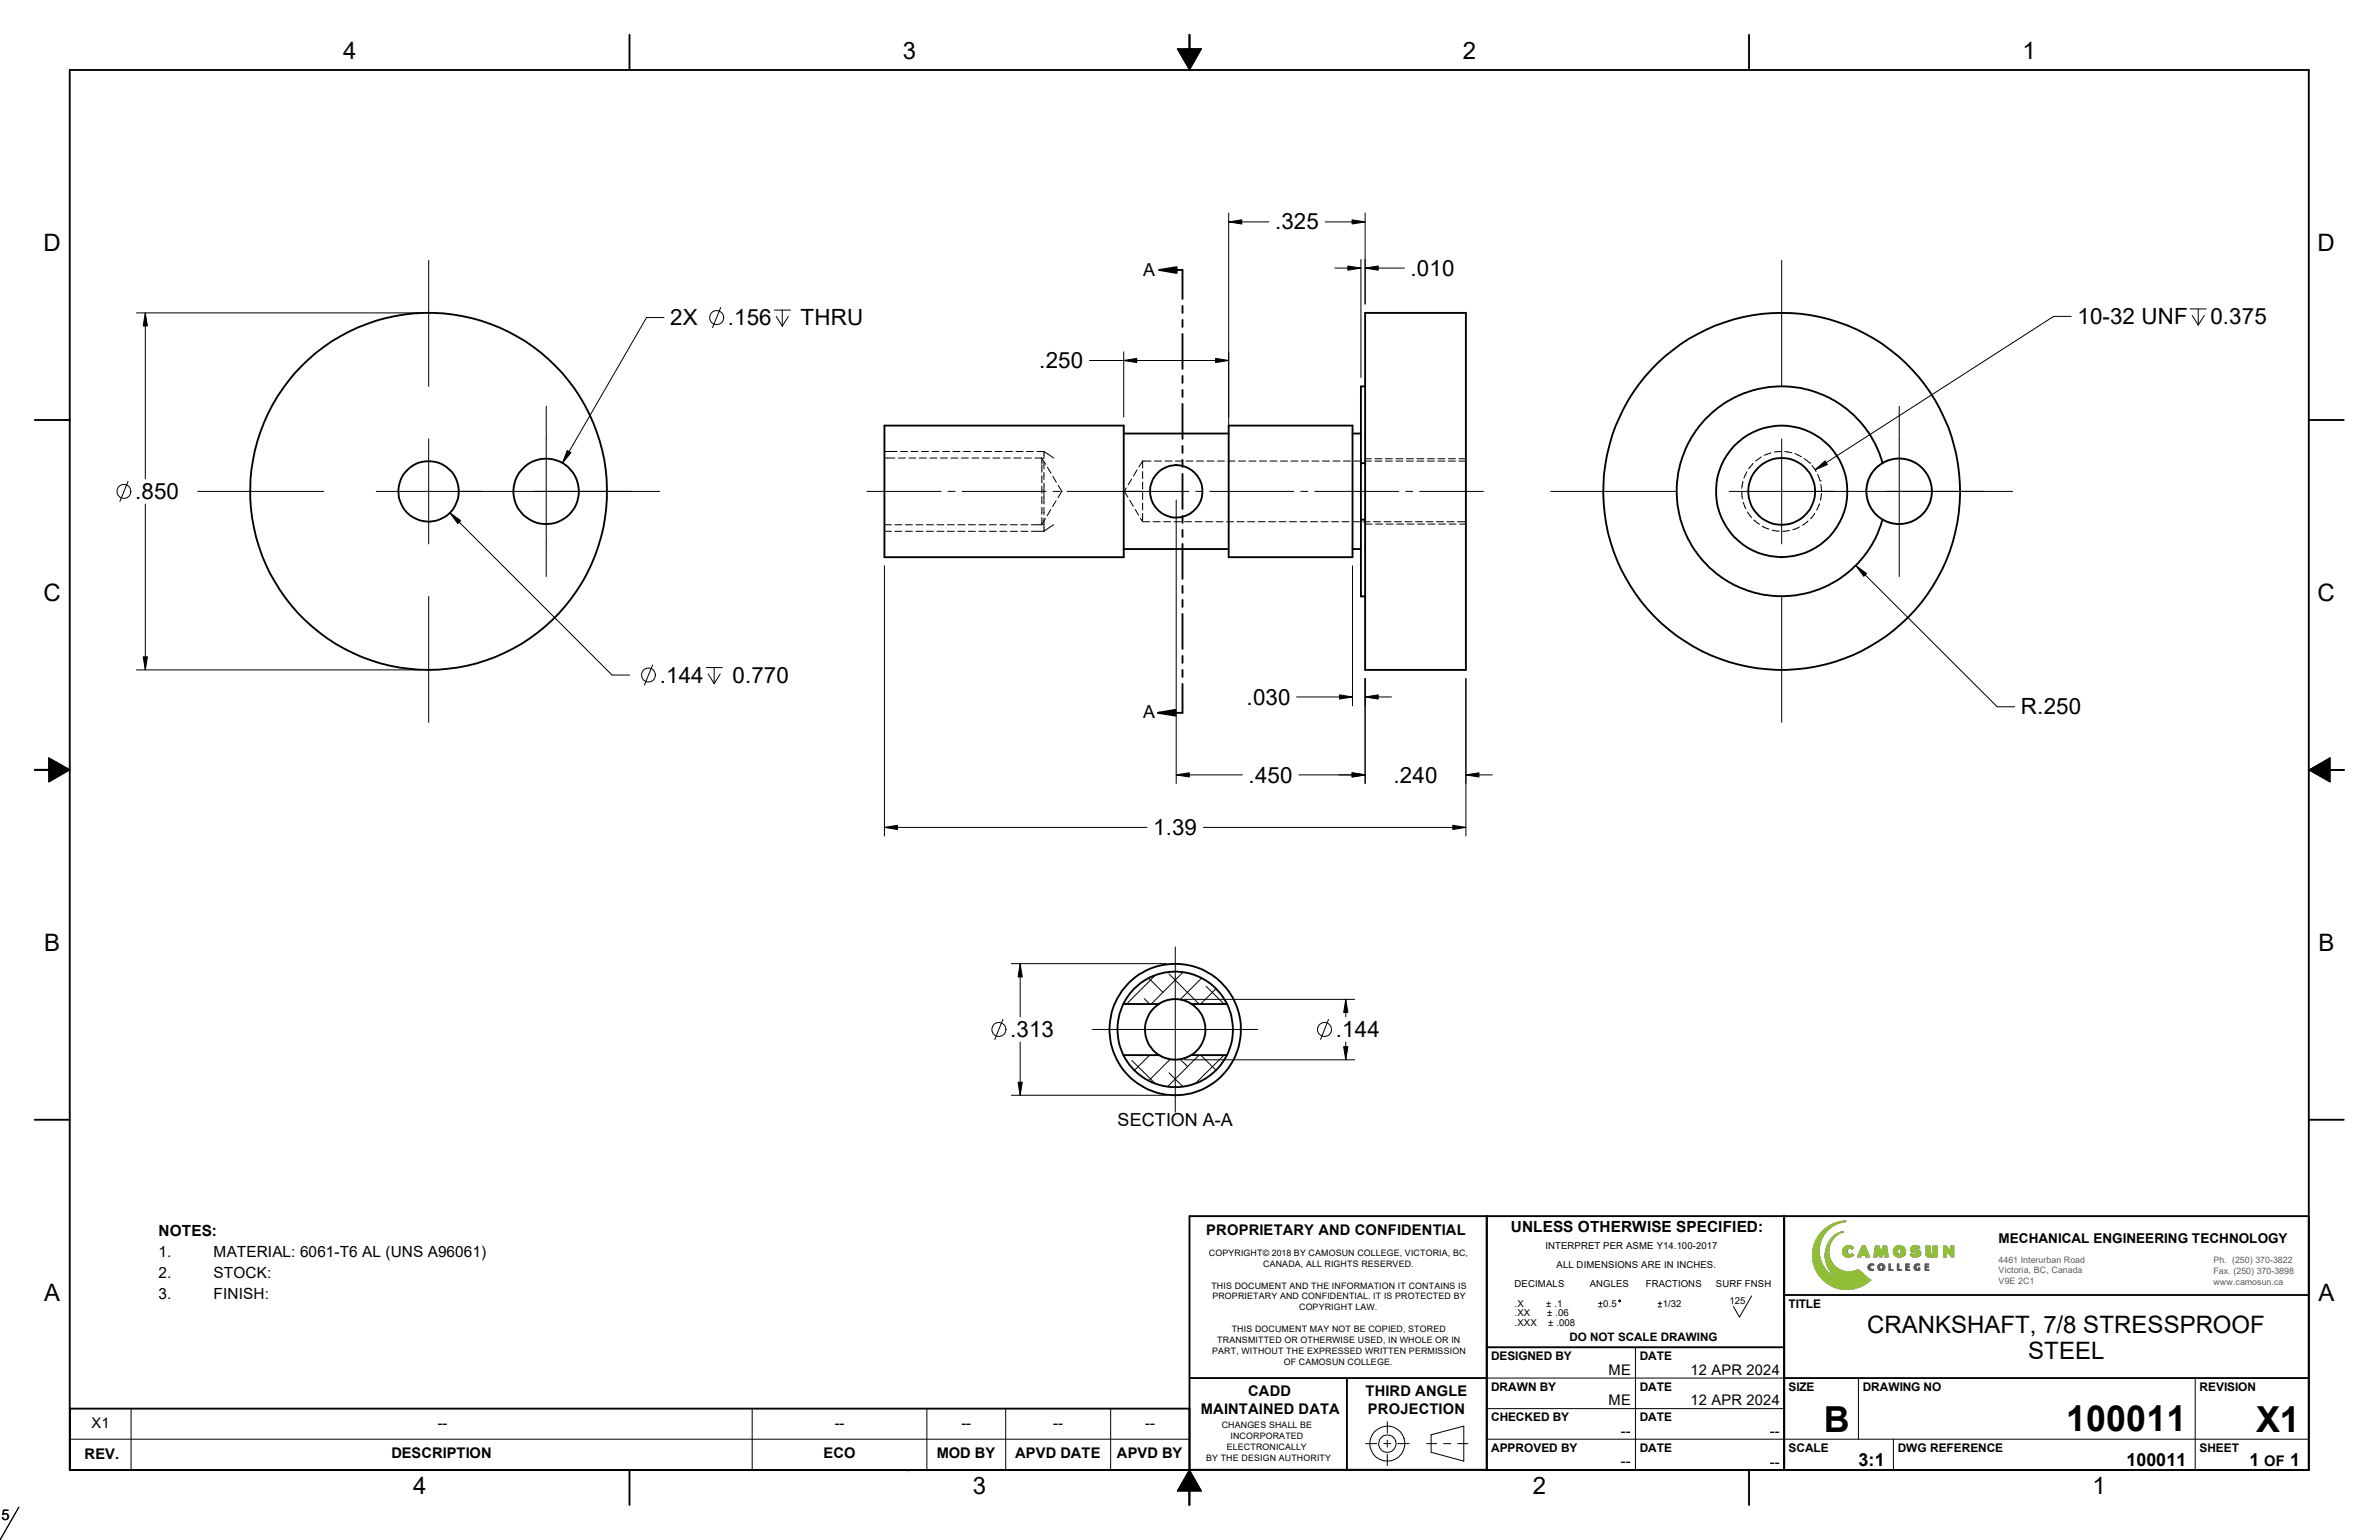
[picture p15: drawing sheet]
<svg xmlns="http://www.w3.org/2000/svg" width="432mm" height="279mm" viewBox="0 0 432 279" stroke-linecap="round" stroke-linejoin="round" font-family="sans-serif">
<defs><g id="words">
<g font-size="6.5">
<text x="331" y="259.8">B</text>
<text x="375" y="259.7">100011</text>
<text x="409.5" y="259.8">X1</text>
</g>
<g font-size="4.4">
<text x="62.3" y="10.6">4</text>
<text x="163.9" y="10.6">3</text>
<text x="265.5" y="10.6">2</text>
<text x="367.1" y="10.6">1</text>
<text x="7.9" y="45.6">D</text>
<text x="420.7" y="45.6">D</text>
<text x="7.9" y="109.1">C</text>
<text x="420.7" y="109.1">C</text>
<text x="8" y="172.6">B</text>
<text x="420.8" y="172.6">B</text>
<text x="8" y="236.1">A</text>
<text x="420.8" y="236.1">A</text>
<text x="338.9" y="241.9">CRANKSHAFT, 7/8 STRESSPROOF</text>
<text x="368.1" y="246.6">STEEL</text>
<text x="75" y="271">4</text>
<text x="176.6" y="271">3</text>
<text x="278.2" y="271">2</text>
<text x="379.8" y="271">1</text>
</g>
<g font-size="4.1">
<text x="231.4" y="41.6">.325</text>
<text x="256" y="50">.010</text>
<text x="121.6" y="59">2X</text>
<text x="132.1" y="59">.156</text>
<text x="145.3" y="59">THRU</text>
<text x="377" y="58.8">10-32 UNF</text>
<text x="401.2" y="58.8">0.375</text>
<text x="188.6" y="66.8">.250</text>
<text x="24.6" y="90.6">.850</text>
<text x="119.8" y="123.9">.144</text>
<text x="133" y="123.9">0.770</text>
<text x="226.3" y="127.8">.030</text>
<text x="366.8" y="129.6">R.250</text>
<text x="226.6" y="142">.450</text>
<text x="252.9" y="142">.240</text>
<text x="209.3" y="151.5">1.39</text>
<text x="183.3" y="188.2">.313</text>
<text x="242.5" y="188.2">.144</text>
</g>
<g font-size="3.3">
<text x="207.5" y="50">A</text>
<text x="207.5" y="130.3">A</text>
<text x="202.9" y="204.3">SECTION A-A</text>
<text x="337.4" y="265.9">3:1</text>
<text x="386" y="265.9">100011</text>
<text x="408.3" y="265.9">1</text>
<text x="415.7" y="265.9">1</text>
</g>
<g font-size="2.8">
<text x="28.8" y="224.2">NOTES:</text>
<text x="274.2" y="223.6">UNLESS OTHERWISE SPECIFIED:</text>
<text x="28.8" y="231.9">2.</text>
<text x="28.8" y="228.1">1.</text>
<text x="38.8" y="228.1">MATERIAL: 6061-T6 AL (UNS A96061)</text>
<text x="38.8" y="231.9">STOCK:</text>
<text x="28.8" y="235.8">3.</text>
<text x="38.8" y="235.8">FINISH:</text>
</g>
<g font-size="2.7">
<text x="218.9" y="224">PROPRIETARY AND CONFIDENTIAL</text>
<text x="292" y="249.4">ME</text>
<text x="306.8" y="249.4">12 APR 2024</text>
<text x="217.9" y="256.5">MAINTAINED DATA</text>
<text x="226.6" y="253.4">CADD</text>
<text x="247.9" y="253.3">THIRD ANGLE</text>
<text x="248.3" y="256.5">PROJECTION</text>
<text x="292" y="255">ME</text>
<text x="306.8" y="255">12 APR 2024</text>
<text x="16.6" y="259.1">X1</text>
<text x="79.5" y="259">--</text>
<text x="151.5" y="259">--</text>
<text x="174.5" y="259">--</text>
<text x="191.2" y="259">--</text>
<text x="207.9" y="259">--</text>
<text x="294.2" y="260.5">--</text>
<text x="321.2" y="260.6">--</text>
<text x="15.4" y="264.7">REV.</text>
<text x="71" y="264.5">DESCRIPTION</text>
<text x="149.5" y="264.5">ECO</text>
<text x="170" y="264.5">MOD BY</text>
<text x="184.3" y="264.5">APVD DATE</text>
<text x="202.7" y="264.5">APVD BY</text>
<text x="294.2" y="266.1">--</text>
<text x="321.2" y="266.1">--</text>
<text x="411" y="265.9">OF</text>
<text x=".3" y="275.8">5</text>
</g>
<text font-size="2.5" x="362.7" y="225.5">MECHANICAL ENGINEERING TECHNOLOGY</text>
<g font-size="2.2">
<text x="324.6" y="237.3">TITLE</text>
<text x="270.6" y="246.8">DESIGNED BY</text>
<text x="297.6" y="246.8">DATE</text>
<text x="270.6" y="257.9">CHECKED BY</text>
<text x="270.6" y="252.3">DRAWN BY</text>
<text x="297.6" y="257.9">DATE</text>
<text x="297.6" y="252.3">DATE</text>
<text x="324.6" y="252.3">SIZE</text>
<text x="338.1" y="252.3">DRAWING NO</text>
<text x="399.2" y="252.3">REVISION</text>
<text x="270.6" y="263.4">APPROVED BY</text>
<text x="297.6" y="263.4">DATE</text>
<text x="324.6" y="263.4">SCALE</text>
<text x="344.5" y="263.4">DWG REFERENCE</text>
<text x="399.2" y="263.4">SHEET</text>
</g>
<text font-size="2.1" x="284.9" y="243.4">DO NOT SCALE DRAWING</text>
<g font-size="1.7">
<text x="280.5" y="226.5">INTERPRET PER ASME Y14.100-2017</text>
<text x="274.9" y="233.6">DECIMALS</text>
<text x="282.5" y="230">ALL DIMENSIONS ARE IN INCHES.</text>
<text x="288.5" y="233.6">ANGLES</text>
<text x="298.7" y="233.6">FRACTIONS</text>
<text x="311.4" y="233.6">SURF FNSH</text>
<text x="274.9" y="237.1">.X</text>
<text x="274.9" y="238.8">.XX</text>
<text x="280.7" y="237.1">± .1</text>
<text x="280.8" y="238.8">± .06</text>
<text x="291" y="237.1">0.5</text>
<text x="301.8" y="237.1">1/32</text>
<text x="313.9" y="236.6">125</text>
<text x="274.9" y="240.6">.XXX</text>
<text x="281" y="240.6">± .008</text>
</g>
<g font-size="1.6">
<text x="219.4" y="227.8">COPYRIGHT© 2018 BY CAMOSUN COLLEGE, VICTORIA, BC,</text>
<text x="219.9" y="233.8">THIS DOCUMENT AND THE INFORMATION IT CONTAINS IS</text>
<text x="229.3" y="229.8">CANADA, ALL RIGHTS RESERVED.</text>
<text x="220" y="235.8">PROPRIETARY AND CONFIDENTIAL. IT IS PROTECTED BY</text>
<text x="235.8" y="237.7">COPYRIGHT LAW.</text>
<text x="220" y="245.7">PART, WITHOUT THE EXPRESSED WRITTEN PERMISSION</text>
<text x="220.9" y="243.7">TRANSMITTED OR OTHERWISE USED, IN WHOLE OR IN</text>
<text x="223.6" y="241.7">THIS DOCUMENT MAY NOT BE COPIED, STORED</text>
<text x="233" y="247.7">OF CAMOSUN COLLEGE.</text>
<text x="221.7" y="259.1">CHANGES SHALL BE</text>
<text x="222.7" y="263.1">ELECTRONICALLY</text>
<text x="223.4" y="261.1">INCORPORATED</text>
<text x="218.9" y="265.1">BY THE DESIGN AUTHORITY</text>
</g>
<g font-size="1.6" fill="#5a5a5a">
<text x="362.8" y="231">Victoria, BC, Canada</text>
<text x="362.8" y="233">V9E 2C1</text>
<text x="362.8" y="229.1">4461 Interurban Road</text>
<text x="401.7" y="233">www.camosun.ca</text>
<text x="401.7" y="231.1">Fax. (250) 370-3898</text>
<text x="401.7" y="229.1">Ph. (250) 370-3822</text>
</g>
</g></defs>
<path d="M165.1 266.7l-.5 .4" fill="none" stroke="#c0c0c0" stroke-width=".18"/>
<g fill="none" stroke="#000" stroke-width=".34">
<path d="M12.7 12.7h406.4v254h-406.4zM114.3 6.3v6.4M215.9 6.3v6.4M317.5 6.3v6.4M210.4 49h4.2v5.2M214.6 55.5v1.3M214.6 58v1.3M247.8 56.8h18.3v64.7h-18.3zM6.3 76.2h6.4M160.5 77.2h43.5v23.9h-43.5zM204 78.7h19M214.6 60.6v6.3"/>
<path d="M214.6 68.2v1.3M214.6 70.7v1.3M214.6 73.3v6.3M223 77.2h22.5v23.9h-22.5zM245.5 78.7h1.5M247.8 70.1h-.8v13.9M419.1 76.2h6.3M204 99.6h19M214.6 80.9v1.3M214.6 83.4v1.3M214.6 86v6.3M214.6 93.6v1.3"/>
<path d="M214.6 96.1v1.3M214.6 98.7v6.3M245.5 99.6h1.5M247 84v10.3M247 94.3v13.9h.8M247 94.3h.8M247 84h.8M341.7 84l-1.3-3.5-1.9-2.9-2.2-2.5-2.6-1.9-2.4-1.4-2.7-1-1.3-.3-3.1-.4-3.2 .1-2.8 .6-3.5 1.3-2.9 1.9-2.4 2.2-2 2.6-1.4 2.4-1.1 3.1-.4 1.8-.2 2.2 .2 3.2 .5 2.8 1.4 3.4 1.8 3 2.2 2.4 1.9 1.5 1.5 1 1.7 .9 1.7 .6 3.2 .8 2.1 .3h1.6l3.3-.5 2.6-.7 3.2-1.5 2.8-2.1 1.4-1.3 1.4-1.9 1.6-2.5 1.3-3.4M214.6 106.3v1.3M214.6 108.8v1.3M214.6 111.4v6.3M214.6 119v1.3"/>
<path d="M6.3 139.7h6.4M6.3 139.7h2.5M214.6 124.1v5.2h-4.4M214.6 121.5v1.3M419.1 139.7h6.3M203.9 182.1l1-1.7 .8-.9 1.4-1.2 .9-.6 1.3-.6 1.7-.6 1.3-.2h1.5l2.8 .5 1.6 .7 1 .6 1.9 1.7 .7 .8 .9 1.6M203.9 191.4h6.5M203.9 191.4l1.1 1.8 .8 .9 1.9 1.6 1.4 .7 1.5 .5 2 .3h1.4l1.5-.2 1.9-.6 1.3-.6 2.1-1.7 .8-.9 1.1-1.8M210.4 182.2a5.5 5.5 0 0 0-2.6 5.2 5.5 5.5 0 0 0 3.7 4.6l1.2 .2h1.2l1.5-.3 .8-.5h6.5M210.4 182.2h-6.5a10.3 10.3 0 0 0 0 9.2M216.2 182.1l-1.7-.7-1.6-.1-1.5 .3-1 .6M216.2 182.2h6.5"/>
<path d="M216.2 182.2a5.5 5.5 0 0 1 0 9.2M222.7 182.2a10.6 10.6 0 0 1 0 9.2M6.3 203.2h6.4M419.1 203.2h6.3M269.8 220.6l.1 46.1M323.8 220.6v46.1M323.8 234.9h95.3M419.1 220.6h-203.2v52.4M215.9 250h53.9M215.9 255.6h-203.2v11.1M244.5 250v16.7M269.9 244.4h53.9"/>
<path d="M323.8 250h95.3M114.3 266.7v6.3M215.9 270.5v2.5M215.9 266.7h53.9M317.5 266.7v6.3"/>
<circle cx="77.8" cy="89.2" r="5.5"/>
<circle cx="77.8" cy="89.2" r="32.4"/>
<circle cx="99.1" cy="89.1" r="5.9"/>
<circle cx="213.5" cy="89.1" r="4.8"/>
<circle cx="323.4" cy="89.2" r="6.1"/>
<circle cx="323.4" cy="89.1" r="32.4"/>
<circle cx="323.4" cy="89.2" r="11.9"/>
<circle cx="344.7" cy="89.1" r="5.9"/>
<circle cx="213.3" cy="186.8" r="11.9"/>
</g>
<g fill="none" stroke="#000" stroke-width=".18">
<path d="M213.7 8.8h4.4l-2.2 3.9zM223 38.7v38.4M247.8 38.7v16.5M24.8 56.8h51.4M26.4 56.8v30.1M77.8 47.2v22.9M120.5 57.6h-3.2l-15.2 26.4M130.8 55.8l-1.5 3.6M140.5 56.3h3M140.9 57.4l1.1 1.8M142 56.3v2.9M143.1 57.4l-1.1 1.8"/>
<path d="M223 40.3h7.3M240.5 40.3h7.3M242.3 48.6h4.7M247 47.1v21.4M247.8 48.6h7.1M323.4 47.2v22.9M375.9 57.4h-3.2l-43.2 27.8M397.5 56h2.9M397.9 57.2l1.1 1.8M399 56v3M400.1 57.2l-1.1 1.8M77.8 79.6v19.1"/>
<path d="M99.1 73.7v30.9M197.7 65.4h25.3M204 63.8v11.8M323.4 79.6v19.1M344.7 73.7v30.9M23.2 87.3l-1.4 3.7M26.4 91.4v30.1M35.9 89.2h22.9M68.3 89.2h51.4M81.7 93l29.4 29.5h3.2M157.4 89.2h13.4M160.5 95.2h1.3"/>
<path d="M160.5 83.1h1.9M160.5 81.9h2.3M160.5 96.4h1.3M162.4 95.2h1.3M162.4 96.4h1.3M163.1 83.1h1.2M163.4 81.9h1.3M164.3 95.2h1.3M164.3 96.4h1.3M165 83.1h1.2M165.4 81.9h1.2M166.2 95.2h1.3"/>
<path d="M166.2 96.4h1.3M166.9 83.1h1.2M167.3 81.9h1.2M168.1 95.2h1.3M168.1 96.4h1.3M168.8 83.1h1.3M169.2 81.9h1.2M170.1 95.2h1.2M170.1 96.4h1.2M170.7 83.1h1.3M171.1 81.9h1.2M172 95.2h1.2"/>
<path d="M172 96.4h1.2M172.1 89.2h1.3M172.6 83.1h1.3M173 81.9h1.2M173.9 95.2h1.2M173.9 96.4h1.2M174.5 83.1h1.3M174.6 89.2h15.3M174.9 81.9h1.2M175.8 95.2h1.2M175.8 96.4h1.2M176.4 83.1h1.3"/>
<path d="M176.8 81.9h1.3M177.7 95.2h1.2M177.7 96.4h1.2M178.3 83.1h1.3M178.7 81.9h1.3M179.6 95.2h1.2M179.6 96.4h1.2M180.2 83.1h1.3M180.6 81.9h1.3M181.5 95.2h1.3M181.5 96.4h1.3M182.1 83.1h1.3"/>
<path d="M182.5 81.9h1.3M183.4 95.2h1.3M183.4 96.4h1.3M184 83.1h1.3M184.4 81.9h1.3M185.3 95.2h1.3M185.3 96.4h1.3M185.9 83.1h1.3M186.3 81.9h1.3M187.2 95.2h1.9M187.2 96.4h2.3M187.8 83.1h1.3"/>
<path d="M188.2 81.9h1.3M189.1 83.1l.7 1.1M189.1 83.1v1.1M189.1 84.4v1.3M189.1 86.3v1.3M189.1 88.2v1.3M189.1 90.1v1.3M189.1 92v1.3M189.1 93.9v1.3M189.5 81.9l1.8 1.2M189.5 81.9v1.3M189.5 83.8v1.3"/>
<path d="M189.5 85.7v1.3M189.5 87.6v3.8M189.5 92.1v1.2M189.5 94v2.4M189.7 94.1l-.6 1.1M190.1 84.8l.7 1.1M190.7 92.5l-.6 1.1M191.1 86.4l.6 1.1M191.1 89.2h1.3M191.3 95.2l-1.8 1.2M191.7 90.8l-.6 1.1M192.1 88.1l.6 1.1-.7 1.1"/>
<path d="M193.7 89.2h22.1M204.4 88.5l-.3 .7 .6 1M205.1 90.8l.6 1.1M205.4 86.9l-.6 1.1M206 92.4l.7 1.1M206.4 85.3l-.7 1.1M207 94l.3 .6M207.4 83.7v1.2M207.4 85.6v1.2M207.4 87.5v1.2M207.4 89.4v1.2M207.4 91.3v1.2"/>
<path d="M207.4 93.2v1.2M207.4 83.7l-.7 1M207.4 83.7h1.5M207.4 94.7h1.3M209.3 94.7h1.3M209.5 83.7h1.3M211.2 94.7h1.3M211.5 83.7h1.2M213.1 94.7h1.3M213.4 83.7h1.2M213.5 90.7v51.5M215 94.7h1.3"/>
<path d="M215.3 83.7h1.2M216.9 94.7h1.3M217 89.2h1.3M217.2 83.7h1.2M218.8 94.7h1.3M219.1 83.7h1.2M219.6 89.2h15.2M220.7 94.7h1.3M221 83.7h1.2M222.6 94.7h1.3M222.9 83.7h1.3M224.5 94.7h1.3"/>
<path d="M224.8 83.7h1.3M226.4 94.7h1.3M226.7 83.7h1.3M228.3 94.7h1.3M228.6 83.7h1.3M230.3 94.7h1.2M230.5 83.7h1.3M232.2 94.7h1.2M232.4 83.7h1.3M234.1 94.7h1.2M234.3 83.7h1.3M236 94.7h1.2"/>
<path d="M236.1 89.2h1.3M236.2 83.7h1.3M237.9 94.7h1.2M238.1 83.7h1.3M238.6 89.2h15.3M239.8 94.7h1.2M240 83.7h1.3M241.7 94.7h1.3M241.9 83.7h1.3M243.6 94.7h1.3M243.8 83.7h1.3M245.5 94.7h1.3"/>
<path d="M245.7 83.7h1.3M247.4 94.7h1.3M247.6 83.7h1.3M247.8 83.2h1.1M247.8 95.1h1.2M249.3 94.7h1.3M249.6 83.2h1.2M249.6 83.7h1.2M249.7 95.1h1.3M251.2 94.7h1.3M251.5 83.2h1.2M251.5 83.7h1.2"/>
<path d="M251.6 95.1h1.3M253.1 94.7h1.3M253.4 83.2h1.2M253.4 83.7h1.2M253.5 95.1h1.3M255 94.7h1.3M255.1 89.2h1.3M255.3 83.2h1.2M255.3 83.7h1.2M255.4 95.1h1.3M256.9 94.7h1.3M257.2 83.2h1.2"/>
<path d="M257.2 83.7h1.2M257.3 95.1h1.3M257.7 89.2h11.5M258.8 94.7h1.3M259.1 83.2h1.2M259.1 83.7h1.2M259.2 95.1h1.3M260.7 94.7h1.3M261 83.2h1.3M261 83.7h1.3M261.1 95.1h1.3M262.6 94.7h1.3"/>
<path d="M262.9 83.2h1.3M262.9 83.7h1.3M263 95.1h1.3M264.5 94.7h1.6M264.8 83.2h1.3M264.8 83.7h1.3M264.9 95.1h1.2M281.5 89.2h22.8M313.9 89.2h51.4M316.1 89.2l.2 1.3M316.4 87.4l-.3 1.2M316.4 91.1l.5 1.2"/>
<path d="M317 85.6l-.5 1.1M317.2 92.9l.7 1M318.2 84.1l-.8 .9M318.3 94.4l1.1 .7M319.7 82.9l-1.1 .8M319.9 95.5l1.2 .5M321.4 82.2l-1.2 .4M321.6 96.2l1.3 .2M323.3 81.9l-1.3 .1M323.9 81.9l1.3 .2M324.8 96.2l-1.2 .2M325.8 82.3l1.1 .5"/>
<path d="M326.6 95.6l-1.2 .5M327.4 83.2l1.1 .8M328.2 94.5l-1 .8M328.5 84h.1M328.9 84.5l.7 1M329.4 93.1l-.8 1M329.9 86.1l.5 1.1M330.2 91.4l-.5 1.1M330.4 87.2h.1M330.5 87.9l.1 1.3M330.6 89.5l-.2 1.3M77.8 108.2v22.9"/>
<path d="M160.5 102.7v49M245.5 102.7v25.4M323.4 108.2v22.9M336.8 102.6l25.7 25.6h3.2M8.8 137.5l3.9 2.2-3.9 2.2zM24.8 121.5h51.4M118.4 120.6l-1.4 3.7M128.2 121.1h2.9M128.5 122.3l1.1 1.7M129.6 121.1v2.9M130.7 122.3l-1.1 1.7M235.3 126.4h10.2"/>
<path d="M247.8 123.1v19.1M247.8 126.4h4.8M266.1 123.1v28.6M419.1 139.7l3.8-2.2v4.4zM160.5 150.1h47.7M213.5 140.6h12M218.4 150.1h47.7M235.8 140.6h12M266.1 140.6h4.7M183.6 174.8h28.1M185.2 174.8v9.7M208.5 177.5l2.6 2.5"/>
<path d="M209.7 177l-5.2 5.2M212.2 176.7l5.4 5.5M213.3 171.8v30M214.7 176.4l-5.7 5.8M218.1 177.5l-3.9 3.9M218.9 178.9l3.3 3.3M220.7 179.4l-2.8 2.8M182 185l-1.4 3.6M183.6 198.7h28.1M185.2 189.1v9.6M198.3 186.8h30M204 181.9l.2 .3"/>
<path d="M204.2 191.4l-.2 .2M205.4 192.4l4.3 4.2M207.7 181.2l1 1M208.7 191.4l-2.8 2.8M212.2 194.6l2.5 2.5M212.4 192.2l-3.9 3.9M214.2 192.2l1.4 1.3M214.9 181.3h31M214.9 192.3h31M217.6 191.4l-5.7 5.7M217.9 191.4l2.8 2.8M222.2 191.4l-5.2 5.2"/>
<path d="M222.6 181.9l-.2 .3M241.1 185l-1.4 3.6M244.3 181.3v3.2M244.3 189.1v3.2M290.2 237.1h.6M290.2 236.5h.6M290.5 236.2v.6M300.9 237.1h.7M300.9 236.5h.7M301.3 236.2v.6M317.9 235.1l-2.2 3.9-1.1-2M23.8 255.6v11.1"/>
<path d="M136.5 255.6v11.1M168.2 255.6v11.1M182.5 255.6v11.1M201.6 255.6v11.1M251.8 257.9v2.1M269.9 255.6h53.9M269.9 250h53.9M296.8 244.4v22.3M337.3 250v11.1M398.4 250v16.7M3.4 273.4l-3.4 6-.1-.1M12.7 261.1h203.2"/>
<path d="M215.9 266.7l2.2 3.8h-4.4zM247.9 261.9h2M251.2 261.9h1.2M251.8 261.3v1.3M251.8 263.8v2.1M253.7 261.9h2.1M259 261.9h1.8M259.8 260.3l5.9-1.6v6.4l-5.9-1.6zM262 261.9h1.3M264.6 261.9h1.8M269.9 261.1h149.2M343.7 261.1v5.6"/>
<circle cx="130.1" cy="57.6" r="1.28"/>
<circle cx="22.5" cy="89.2" r="1.27"/>
<circle cx="117.7" cy="122.5" r="1.27"/>
<circle cx="181.3" cy="186.8" r="1.28"/>
<circle cx="240.4" cy="186.8" r="1.27"/>
<circle cx="294" cy="236" r=".17"/>
<circle cx="251.8" cy="261.9" r="3.2"/>
<circle cx="251.8" cy="261.9" r="1.58"/>
</g>
<g fill="#000" stroke="#000" stroke-width=".18">
<path d="M213.7 8.9l4.4-.1-2.2 3.9zM26.4 56.8l.4 2.3h-.8zM223 40.3l2.4-.4v.7zM244.6 48.3l2.4 .3-2.4 .4zM247.8 48.6l2.3-.3v.7zM245.4 39.9l2.4 .4-2.4 .3zM204 65.4l2.3-.4v.8zM220.6 65l2.4 .4-2.4 .4zM81.7 93l1.9 1.4-.5 .6zM103 81.7l.6 .4-1.5 1.9zM329.5 85.2l1.8-1.6 .4 .7zM336.8 102.6l2 1.5-.5 .5z"/>
<path d="M8.8 137.5l3.9 2.2-3.8 2.2zM26 119.2h.8l-.4 2.3zM243.1 126.1l2.4 .3-2.4 .4zM247.8 126.4l2.3-.3v.7zM160.5 150.1l2.4-.4v.8zM213.5 140.6l2.4-.4v.8zM245.4 140.2l2.4 .4-2.4 .4zM263.7 149.7l2.4 .4-2.4 .4zM266.1 140.6l2.3-.4v.8zM419.1 139.7l3.8-2.2v4.4zM185.2 174.8l.3 2.4h-.7zM184.8 196.3h.7l-.3 2.4z"/>
<path d="M244.3 181.3l.3 2.4h-.7zM243.9 189.9h.7l-.3 2.4zM215.9 266.7l2.2 3.8h-4.4z"/>
</g>
<g fill="none" stroke="#808080" stroke-width=".18">
<path d="M334.3 223.5a4.2 4.2 0 0 0-2.8 2.9 4.5 4.5 0 0 0 .5 3.9 4.7 4.7 0 0 0 2.8 2M334.3 223.4v.1M334.3 223.4h.1M334.3 223.5h.1M334.3 223.6h.1M334.3 223.6l-.8 .4-.9 .9-.6 1.3-.1 1.2a3.7 3.7 0 0 0 3.5 3.4l1-.1 .9-.4 2.2 1.9M334.3 223.5v.1M334.5 226.6v.1M334.6 221.7h.1M334.7 221.5h.1M334.7 221.5a6.1 6.1 0 0 0-3.4 1.4 6.3 6.3 0 0 0-1.4 8.1 6.1 6.1 0 0 0 6.1 2.9l1.9-.6 1.6-1.1M334.8 226.3h.1"/>
<path d="M334.8 221.5h.1M334.8 221.7h.1M334.8 221.7a5.6 5.6 0 0 0-4.1 3 5.5 5.5 0 0 0 .5 5.3 5.1 5.1 0 0 0 3.7 2.3M334.8 221.6h.1M334.8 221.5l.1 .1M334.9 221.6h.1M334.9 221.6l-.1 .1M335.2 227.1h.1M335.2 227h.1M335.2 226.9h.1M335.2 226.9v.5M335.2 227.2h.1"/>
<path d="M335.2 226.8h.1M335.2 226.8v.1M335.2 227.4h.1M335.2 226.7h.1M335.2 227.4l.1 .1M335.3 227.5h.1M335.3 226.6h.1M335.3 227.5l.2 .1M335.3 226.6l-.1 .2M335.4 226.5h.1M335.4 227.5h.1M335.4 227.5l.1 .1"/>
<path d="M335.4 226.5l-.1 .1M335.4 227.6h.1M335.5 227.6h.1M335.5 226.4h.1M335.5 226.4l-.1 .1M335.5 227.6h.4l.3-.2 .2 .2-.2 .3M335.6 226.4h.1M335.6 226.4h.2M335.6 227.6h.1M335.7 227.6h.1M335.8 226.4h.1M335.8 226.4l.2 .1"/>
<path d="M335.8 230.7v.1M335.9 226.1h.1M336 226.5h.1M336 226.1h.1M336 227.5h.1M336.1 226.1h.1M336.1 226.1l-.9-.1-.4 .2-.4 .6 .1 .6a.83 .83 0 0 0 .8 .6l.3 .1 .5-.2M336.1 226.1l.3 .3-.3 .3-.1-.2M336.1 226.2h.1M336.1 227.9h.1M336.2 227.8h.1M336.3 227.7h.1"/>
<path d="M338 226.1h.5l.8 1.9h-.7l-.1-.2h-.7l-.1 .2h-.6zM338.2 226.8l.2 .6h-.4zM339 230h.1M339 230l.1 .2M339.1 229.7h.1M339.1 230h.1M339.1 229.6h.1M339.1 230.2h.1M339.1 230.2l.2 .2M339.1 229.6l-.1 .4M339.2 229.6h.1M339.2 230.3h.1"/>
<path d="M339.2 229.5h.1M339.3 229.5h.1M339.3 229.4h.1M339.3 230.4h.1M339.3 230h.1M339.3 229.9h.1M339.3 229.8h.1M339.3 230.1h.1M339.3 229.7h.1M339.3 229.4h.7M339.3 229.4l-.2 .2M339.3 230.1l.1 .1"/>
<path d="M339.3 229.7v.4M339.4 230.2h.1M339.4 229.7h.1M339.4 229.7h-.1M339.4 230.5h.1M339.4 229.6h.1M339.4 230.2l.1 .1M339.4 229.6v.1M339.5 229.4h.1M339.5 230.3h.1M339.5 229.6h.1M339.5 232.2h.1"/>
<path d="M339.5 229.6h-.1M339.5 229.5h.1M339.6 230.3h.1M339.6 230.3h.3M339.6 229.3h.1M339.6 230.5h.1M339.6 229.5h.1M339.7 230.3h.1M339.7 229.5h.1M339.8 229.3h.1M339.8 230.3h.1M339.8 229.5h.1"/>
<path d="M339.9 230.3h.1M339.9 229.5h.1M340 230.3v.2h-.1l-.6-.1M340 229.5l-.5 .1M340 229.4h.1M340 229.4v.1M340.4 226.1h.6l.4 1 .4-1h.6l.3 1.9h-.6l-.1-1-.4 1h-.4l-.5-1v1h-.6zM340.8 229.9h.1M340.9 230.1h.1M340.9 230h.1M340.9 229.7h.1M340.9 230.1l.1 .3"/>
<path d="M340.9 230.2h.1M341 229.5h.1M341 229.5l-.1 .6M341 230.4h.1M341 229.4h.1M341 229.4v.1M341.1 230.4h.1M341.1 229.4h.1M341.1 229.7h.1M341.1 230.1h.1M341.1 229.4h-.1M341.1 230.1l.1 .2"/>
<path d="M341.1 230.4l.1 .1M341.1 229.7v.4M341.2 230.5h.1M341.2 229.6h.1M341.2 230.2h.1M341.2 229.4h.1M341.2 230.3h.1M341.2 229.6l-.1 .1M341.2 229.4h-.1M341.2 229.5v.1M341.2 229.5h.1M341.2 230.5h.4"/>
<path d="M341.3 229.3h.1M341.3 229.5h.1M341.3 230.3h.1M341.3 230.3h.2M341.3 229.5h.2M341.3 229.5h-.1M341.3 230.5h.1M341.4 229.3h.1M341.4 229.5h.1M341.4 230.3h.1M341.5 229.3h.1M341.5 230.3h.1"/>
<path d="M341.5 229.5h.1M341.5 230.5h.1M341.6 229.3h.1M341.6 230.5h.1M341.6 230.3h.1M341.6 229.5h.1M341.6 229.3l-.4 .1M341.6 229.5v.1M341.6 229.3v.1M341.6 230.3h-.1M341.6 229.4h.1M341.6 229.6h.1"/>
<path d="M341.6 229.6l.1 .1M341.7 230.5h.1M341.7 230.2h.1M341.7 229.6h.1M341.7 230.2l-.1 .1M341.7 230.5h-.1M341.7 229.4h.1M341.7 230.4h.1M341.7 230.1h.1M341.7 229.7h.1M341.7 229.7v.4M341.7 230.4v.1"/>
<path d="M341.7 230.1v.1M341.8 229.4h.1M341.8 230.4h.1M341.8 229.4l.1 .1M341.8 230.3h.1M341.8 230.3l-.1 .1M341.9 229.5h.1M341.9 229.5l.1 .3M341.9 230.2h.1M342 229.7h.1M342 230h.1M342 230.1h.1"/>
<path d="M342 230.1l-.2 .2M342 230v.1M342 229.8h.1M342 229.9h.1M342 229.8v.2M342.9 229.3h.2v1h.5v.2h-.7zM343.7 227.4l.1 .1M343.7 226.6v.1M343.8 226.5h.1M343.8 226.5l-.1 .3v.7M343.8 226.5l.5-.4 .7-.1 .3 .1 .5 .6-.1 .8M343.8 227.6l.3 .3a1.17 1.17 0 0 0 1.5-.1l.1-.2"/>
<path d="M343.8 227.5v.1M343.9 227.7h.1M344 227.9h.1M344.2 226.1h.1M344.4 229.3h.2v1h.5v.2h-.7zM344.4 226.7h.1M344.4 227.4h.1M344.4 226.7v.7M344.4 227.4l.1 .1M344.5 226.6h.1M344.5 227.5h.1M344.5 226.6l-.1 .1"/>
<path d="M344.5 226.5h.1M344.5 227.6h.1M344.5 226.5v.1M344.6 226.5h.1M344.6 226.5h-.1M344.6 226.4h.1M344.6 227.6h.1M344.6 226.4l.3 .1M344.6 226.4v.1M344.6 227.6v.1M344.6 227.7h.1M344.7 226.4h.1"/>
<path d="M344.7 227.7h.1M344.8 227.7h.1M344.8 226.4h.1M344.8 227.6h.1M344.8 227.6l-.2 .1M344.9 227.6h.1M344.9 226.5h.1M344.9 226.5l.2 .4-.1 .6M344.9 227.5v.1M345 228h.1M345 227.5h.1M345 226.6h.1"/>
<path d="M345 227.5l-.1 .1M345 226.6v.1M345 227.4h.1M345.2 228h.1M345.4 227.9h.1M345.5 226.3h.1M345.6 226.4h.1M345.6 227.7h.1M345.7 227.6h.1M345.7 227.5h.1M345.7 227.5v.1M345.8 226.8h.1"/>
<path d="M345.9 229.3h.6v.2h-.3v.3h.3v.2h-.3v.3h.4v.2h-.7zM346.8 226.7h.1M346.8 226.5h.1M346.8 226.6h.1M346.8 226.8h.1M346.8 226.6v.3M346.8 227.8h.1M346.8 226.4h.1M346.8 226.9h.1M346.8 227.8l.2 .2M346.8 226.9l.1 .1M346.9 226.3h.1"/>
<path d="M346.9 227h.1M346.9 227l.1 .1M346.9 227.8h.1M347 227.1h.1M347 227.1l.2 .1M347 226.2h.1M347 228h.1M347 227.2h.1M347.1 227.5h.1M347.1 227.5l.1 .1M347.1 227.5l-.1-.1-.3 .2 .1 .2M347.1 227.6h.1"/>
<path d="M347.1 228h.1M347.2 227.2h.1M347.2 227.6h.1M347.2 227.6l.1 .1M347.2 227.2l.4 .1M347.3 227.7h.1M347.4 227.7h.1M347.4 229.7h.1M347.4 229.8h.1M347.4 230h.1M347.4 230.1h.1M347.4 230.1l.3 .4h.6h.1v-.5h-.2v.3h-.3"/>
<path d="M347.4 229.7v.4M347.5 229.7h.1M347.5 230.2h.1M347.5 226.6h.1M347.5 227.7h.1M347.5 229.7h-.1M347.5 226.6v.1M347.5 226.7h.1M347.5 226.5h.1M347.5 226.7l.7 .2M347.5 229.6h.1M347.5 230.3h.1"/>
<path d="M347.5 226.5v.1M347.6 229.5h.1M347.6 230.3h.1M347.6 226.4h.1M347.6 226.4l-.1 .1M347.6 229.5l-.1 .2M347.6 226.7h.1M347.6 227.3h.1M347.6 227.3l.1 .1M347.6 229.4v.1M347.6 226.4h.4M347.7 230.1h.1"/>
<path d="M347.7 230h.1M347.7 229.9h.1M347.7 229.8h.1M347.7 229.7h.1M347.7 227.3h.1M347.7 227.7h.1M347.7 229.7v.4M347.7 227.7h-.3M347.7 230.2h.1M347.7 226.4h.1M347.7 227.4h.1M347.7 227.6h.1"/>
<path d="M347.7 230.1v.1M347.7 227.6v.1M347.8 227.6h.1M347.8 230.2h.1M347.8 229.6h.1M347.8 227.4h.1M347.8 227.4v.1M347.8 227.5l-.1 .1M347.8 229.6l-.1 .1M347.8 230.2v.1M347.8 227.5h.1M347.8 230.3h.1"/>
<path d="M347.9 230.3h.1M347.9 229.5h.1M347.9 229.4h.1M347.9 229.4l-.3 .1M347.9 229.4h.5l-.1 .1M347.9 229.5l-.1 .1M347.9 229.5h.3M348 230.3h.1M348 229.5h.1M348 226.4h.1M348 226.4l.1 .1M348 230.5h.1"/>
<path d="M348 226.1h.1M348 226.1h-.9l-.3 .5M348 226.1l.2 .1M348.1 230.3h.1M348.1 229.5h.1M348.1 229.3h.1M348.1 226.5h.1M348.1 226.9h.1M348.1 226.1h.1M348.1 228h.1M348.2 230.3h.1M348.2 226.9h.1"/>
<path d="M348.2 226.1h.1M348.2 226.9l.2 .1M348.2 229.5h.1M348.2 226.2h.1M348.2 226.2l.2 .1M348.3 227.9h.1M348.3 226.9h.1M348.3 229.5h.1M348.4 227.8h.1M348.4 227h.1M348.4 227v.1M348.4 226.4l-.2 .2-.1-.1"/>
<path d="M348.4 226.3v.1M348.4 227.1h.1M348.4 227.1l.1 .1M348.5 227.6h.1M348.5 227.2h.1M348.5 227.6l-.3 .3-.4 .2-.8-.1M348.5 227.2v.4M348.5 227.4h.1M349.4 229.3h.7v.2h-.5v.3h.4v.2h-.4v.3h.5v.2h-.7zM349.6 227.6h.1M349.7 227.8h.1M349.8 227.9h.1"/>
<path d="M349.8 228h.1M349.8 228l.2 .1M349.9 228h.1M350 228.1h.4M350.1 228.1h.1M350.2 228.1h.1M350.3 228.1h.1M350.3 227.5h.1M350.4 227.6h.1M350.4 227.5l-.1-1.4h-.7v1.6l.2 .3M350.4 228.1h.1M350.4 227.6l.1 .1"/>
<path d="M350.5 228h.1M350.5 227.7h.1M350.5 228l-.1 .1M350.6 228h.1M350.6 228h-.1M350.6 227.7h.1M350.6 227.6l-.1 .1M350.7 227.6h.1M350.8 227.5h.1M350.8 227.5l.1-1.4h.7v1.9h-.8v-.2M350.8 227.8l-.1 .2M352.8 226.1h.4l.9 .9v-.9h.5v1.9h-.4l-.9-1v1h-.5z"/>
</g>
<g fill="#5a5a5a" stroke="#5a5a5a" stroke-width=".18">
<path d="M339.2 229.5l.4-.2 .4 .1v.1h-.5l-.2 .5a.39 .39 0 0 0 .3 .3 .39 .39 0 0 0 .4 0v.2h-.1h-.4l-.3-.2-.2-.3z" fill-rule="evenodd"/>
<path d="M341.2 229.6v-.1a.39 .39 0 0 1 .6 .5 .39 .39 0 0 1-.6 .3zM340.8 229.9a.61 .61 0 0 0 1.2 0 .61 .61 0 0 0-1.2 0z" fill-rule="evenodd"/>
<path d="M342.9 229.3h.2v1h.5v.2h-.7z" fill-rule="evenodd"/>
<path d="M345.9 229.3h.6v.2h-.3v.3h.3v.2h-.3v.3h.4v.2h-.7z" fill-rule="evenodd"/>
<path d="M344.4 229.3h.2v1h.5v.2h-.7z" fill-rule="evenodd"/>
<path d="M347.5 229.6l.4-.3 .5 .1-.1 .1a.43 .43 0 0 0-.6 .4 .43 .43 0 0 0 .5 .4v-.3h.2v.5h-.5l-.3-.1-.2-.3z" fill-rule="evenodd"/>
<path d="M349.4 229.3h.7v.2h-.5v.3h.4v.2h-.4v.3h.5v.2h-.7z" fill-rule="evenodd"/>
</g>
<g fill="#91be37" stroke="#91be37" stroke-width=".18">
<path d="M334.7 226.4l.5-.4h.6l.6 .4-.3 .2a.58 .58 0 0 0-.9 .1 .58 .58 0 0 0 .2 .8l.5 .1 .3-.2 .2 .3-.3 .2-.5 .2-.8-.2-.4-.5v-.6z" fill-rule="evenodd"/>
<path d="M338.2 226.8l.2 .6h-.4zM338 226.1l-.9 1.9h.6l.1-.2h.7l.1 .2h.7l-.8-1.9z" fill-rule="evenodd"/>
<path d="M344.5 226.5a.52 .52 0 0 1 .6 .2 .52 .52 0 0 1-.1 .6v.1a.33 .33 0 0 1-.4 .3 .33 .33 0 0 1-.2-.5zM343.9 226.3l-.2 .5v.5l.3 .6 .8 .2 .8-.3 .2-.4v-.5l-.4-.7-.8-.2z" fill-rule="evenodd"/>
<path d="M347 226.2l.3-.2h.6l.5 .4-.2 .2-.2-.2a.26 .26 0 0 0-.3 0 .26 .26 0 0 0-.1 .3l.8 .4v.6l-.3 .3-.7 .1-.6-.3-.1-.2 .3-.1a.41 .41 0 0 0 .4 .2 .41 .41 0 0 0 .4-.2l-.9-.5-.1-.4z" fill-rule="evenodd"/>
<path d="M352.8 226.1h.4l.9 .9v-.9h.5v1.9h-.4l-.9-1v1h-.5z" fill-rule="evenodd"/>
<path d="M349.6 226.1h.7v1.2a.26 .26 0 0 0 .2 .4 .26 .26 0 0 0 .3-.2l.1-1.4h.7v1.9h-.8v-.2l-.3 .2h-.5a.58 .58 0 0 1-.4-.6z" fill-rule="evenodd"/>
<path d="M340.4 226.1h.6l.4 1 .4-1h.6l.3 1.9h-.6l-.1-1-.4 1h-.4l-.5-1v1h-.6z" fill-rule="evenodd"/>
<path d="M331 223.1a6.1 6.1 0 0 1 3.8-1.6v.2a5.4 5.4 0 0 0-4.6 5.4 5.4 5.4 0 0 0 4.7 5.2 4.6 4.6 0 0 1-3.6-4.2 4.6 4.6 0 0 1 3-4.7 .25 .25 0 0 1-.1 .3 .25 .25 0 0 1-.2 0l-.5 .3-.6 .6a3.7 3.7 0 0 0-.2 4.7 3.7 3.7 0 0 0 4.6 1l2.2 1.9-.4 .3a6.2 6.2 0 0 1-8.6-.7 6.2 6.2 0 0 1 .5-8.7z" fill-rule="evenodd"/>
</g>
<path d="M210.4 49l3.2-.5v1zM210.2 129.3l3.2-.5v1z" fill="#000" stroke="#000" stroke-width=".34"/>
<use href="#words"/>
</svg>
